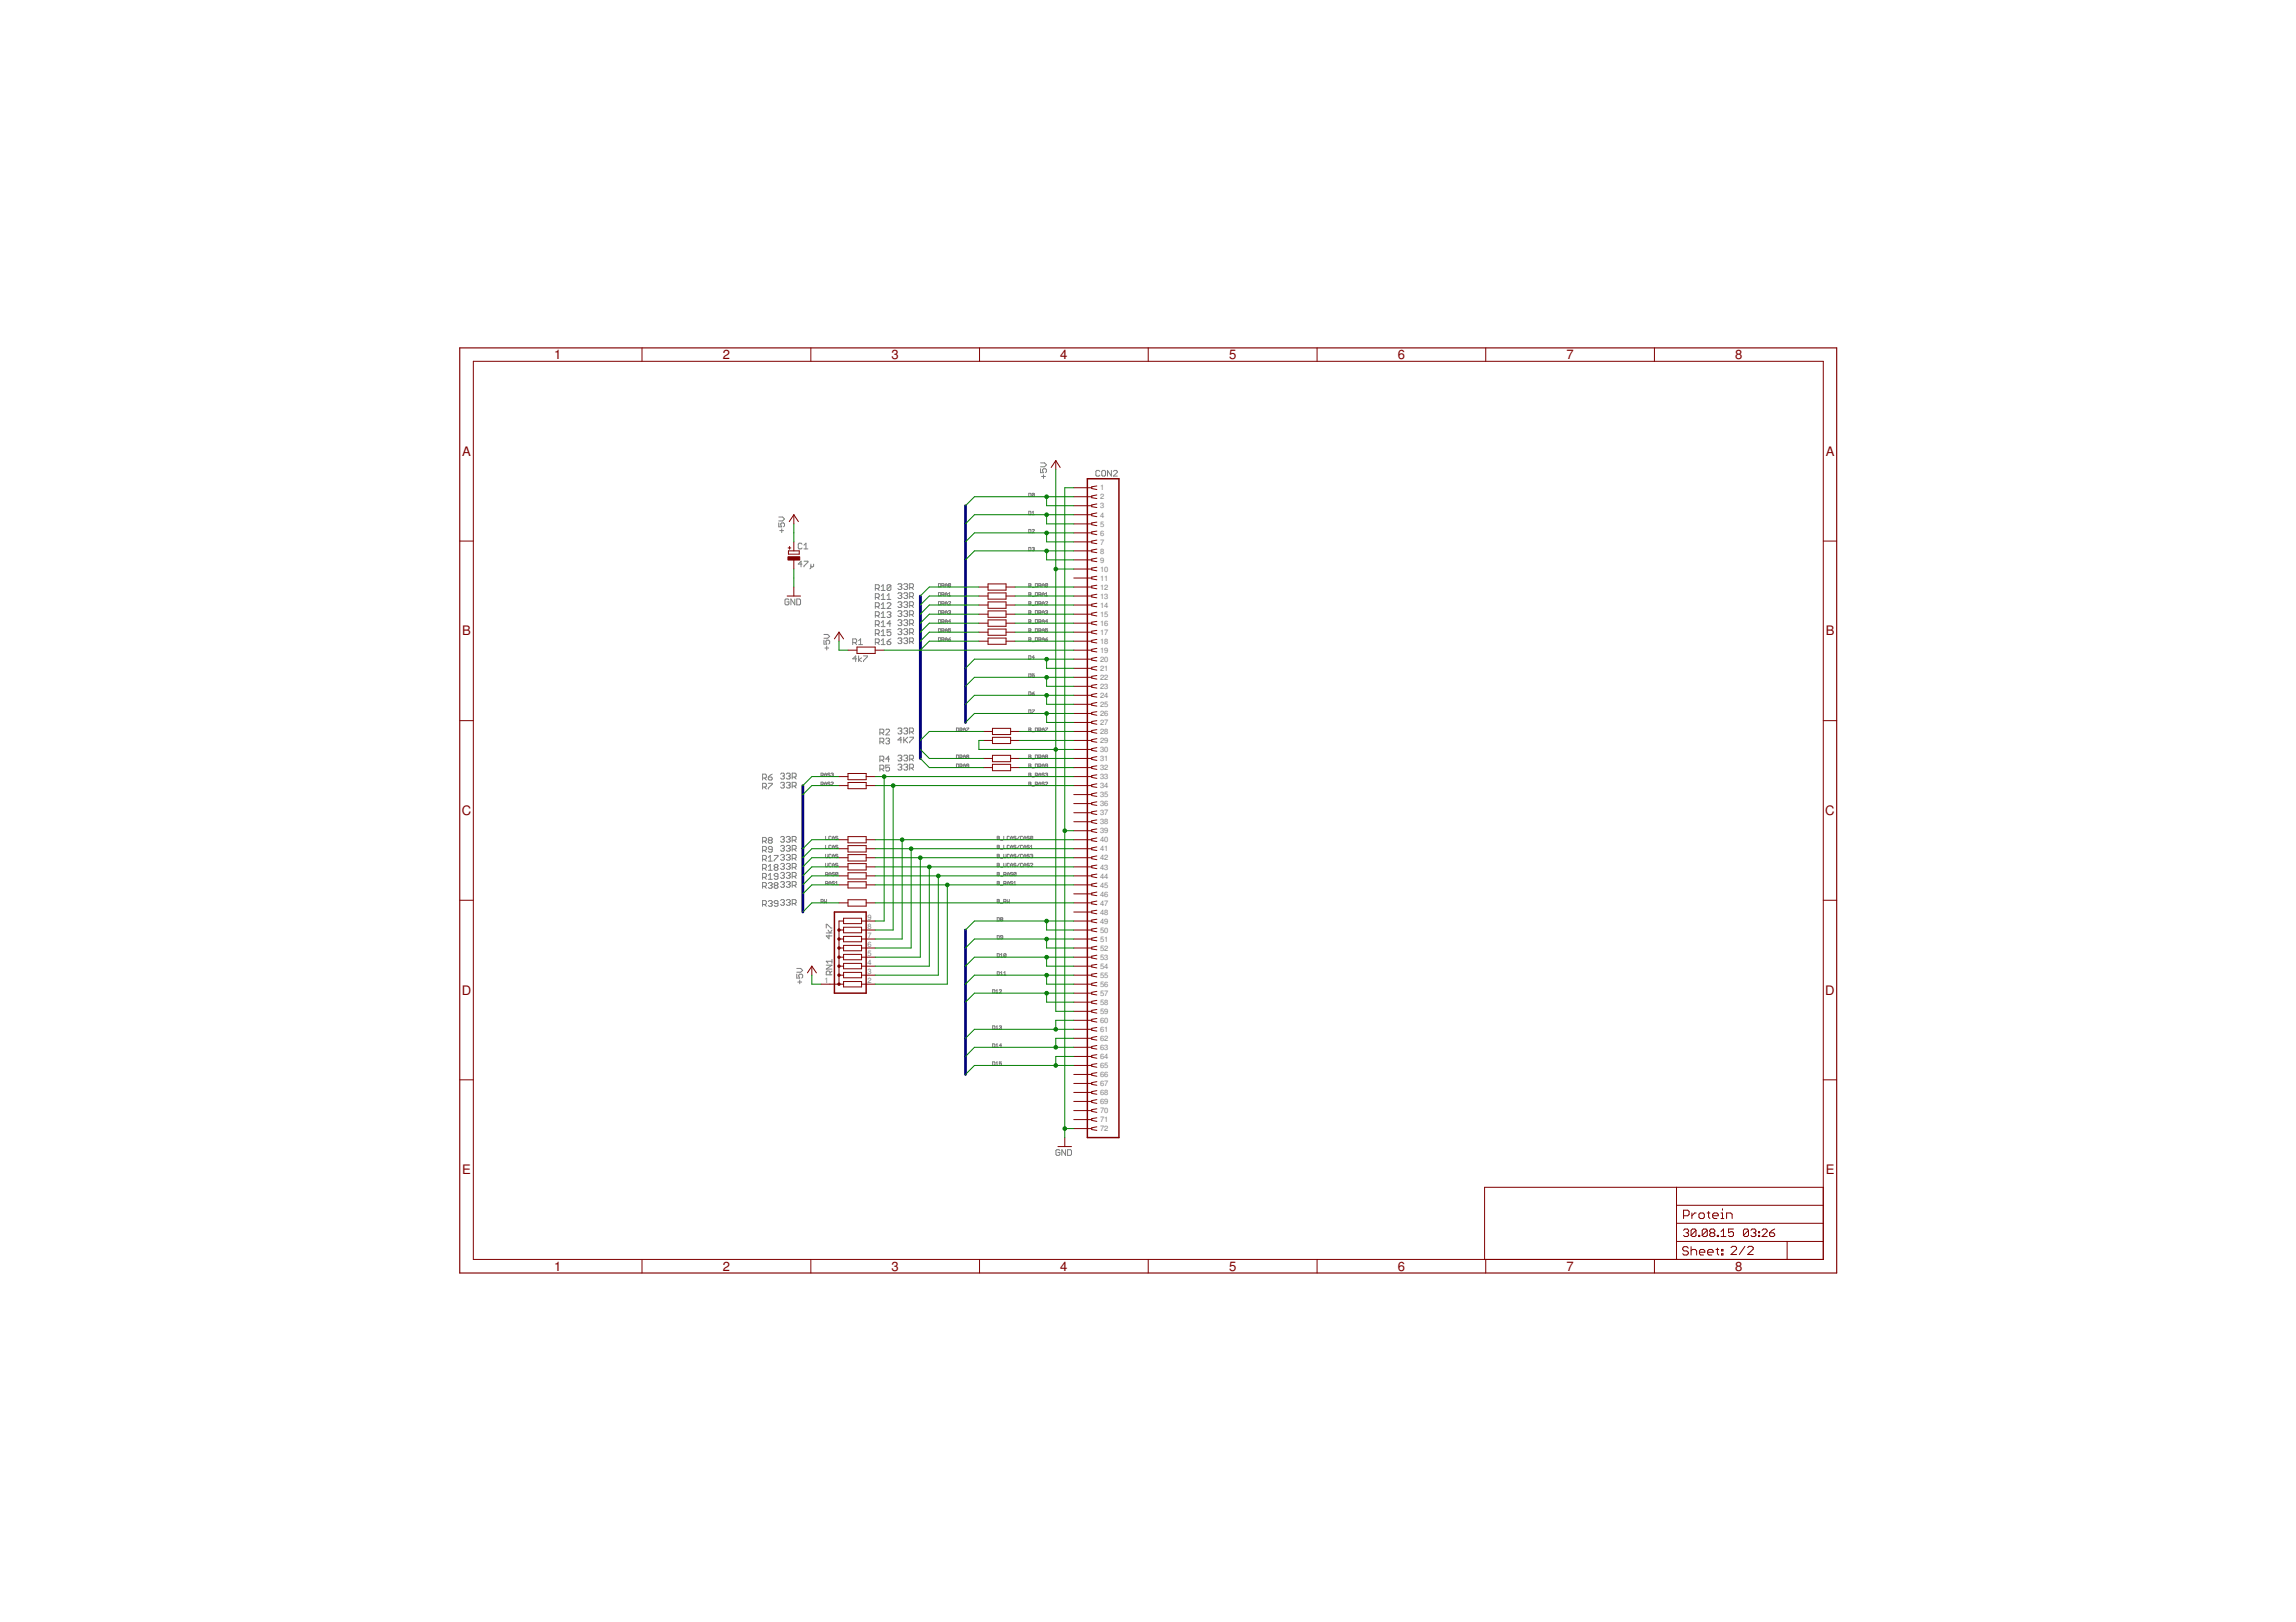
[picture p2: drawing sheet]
<svg xmlns="http://www.w3.org/2000/svg" width="297mm" height="210mm" viewBox="0 0 297 210" stroke-linecap="round" stroke-linejoin="round" font-family="sans-serif">
<defs><g id="words">
<g font-size="1.7" fill="#800000">
<text x="71.7" y="46.5">1</text>
<text x="93.5" y="46.5">2</text>
<text x="115.3" y="46.5">3</text>
<text x="137.2" y="46.5">4</text>
<text x="159" y="46.5">5</text>
<text x="180.8" y="46.5">6</text>
<text x="202.7" y="46.5">7</text>
<text x="224.5" y="46.5">8</text>
<text x="59.8" y="59">A</text>
<text x="236.2" y="59">A</text>
<text x="59.8" y="82.2">B</text>
<text x="236.2" y="82.2">B</text>
<text x="59.7" y="105.5">C</text>
<text x="236.1" y="105.5">C</text>
<text x="59.7" y="128.7">D</text>
<text x="236.1" y="128.7">D</text>
<text x="59.8" y="152">E</text>
<text x="236.2" y="152">E</text>
<text x="71.7" y="164.5">1</text>
<text x="93.5" y="164.5">2</text>
<text x="115.3" y="164.5">3</text>
<text x="137.2" y="164.5">4</text>
<text x="159" y="164.5">5</text>
<text x="180.8" y="164.5">6</text>
<text x="202.7" y="164.5">7</text>
<text x="224.5" y="164.5">8</text>
</g>
<g font-size="1" fill="#808080">
<text x="142.3" y="63.5">1</text>
<text x="142.3" y="64.6">2</text>
<text x="142.3" y="65.8">3</text>
<text x="142.3" y="67">4</text>
<text x="142.3" y="68.1">5</text>
<text x="142.3" y="69.3">6</text>
<text x="142.3" y="70.5">7</text>
<text x="142.3" y="71.6">8</text>
<text x="142.3" y="72.8">9</text>
<text x="142.3" y="74">10</text>
<text x="142.3" y="75.1">11</text>
<text x="142.3" y="76.3">12</text>
<text x="142.3" y="77.5">13</text>
<text x="142.3" y="78.7">14</text>
<text x="142.3" y="79.8">15</text>
<text x="142.3" y="81">16</text>
<text x="142.3" y="82.2">17</text>
<text x="142.3" y="83.3">18</text>
<text x="142.3" y="84.5">19</text>
<text x="142.3" y="85.7">20</text>
<text x="142.3" y="86.8">21</text>
<text x="142.3" y="88">22</text>
<text x="142.3" y="89.2">23</text>
<text x="142.3" y="90.3">24</text>
<text x="142.3" y="91.5">25</text>
<text x="142.3" y="92.7">26</text>
<text x="142.3" y="93.8">27</text>
<text x="142.3" y="95">28</text>
<text x="142.3" y="96.2">29</text>
<text x="142.3" y="97.3">30</text>
<text x="142.3" y="98.5">31</text>
<text x="142.3" y="99.7">32</text>
<text x="142.3" y="100.8">33</text>
<text x="142.3" y="102">34</text>
<text x="142.3" y="103.2">35</text>
<text x="142.3" y="104.3">36</text>
<text x="142.3" y="105.5">37</text>
<text x="142.3" y="106.7">38</text>
<text x="142.3" y="107.9">39</text>
<text x="142.3" y="109">40</text>
<text x="142.3" y="110.2">41</text>
<text x="142.3" y="111.4">42</text>
<text x="142.3" y="112.5">43</text>
<text x="142.3" y="113.7">44</text>
<text x="112.2" y="119">9</text>
<text x="142.3" y="114.9">45</text>
<text x="142.3" y="116">46</text>
<text x="142.3" y="117.2">47</text>
<text x="142.3" y="118.4">48</text>
<text x="142.3" y="119.5">49</text>
<text x="112.2" y="124.9">4</text>
<text x="112.2" y="123.7">5</text>
<text x="112.2" y="122.5">6</text>
<text x="112.2" y="121.4">7</text>
<text x="112.2" y="120.2">8</text>
<text x="142.3" y="120.7">50</text>
<text x="142.3" y="121.9">51</text>
<text x="142.3" y="123">52</text>
<text x="142.3" y="124.2">53</text>
<text x="142.3" y="125.4">54</text>
<text x="106.7" y="127.2">1</text>
<text x="112.2" y="127.2">2</text>
<text x="112.2" y="126">3</text>
<text x="142.3" y="126.5">55</text>
<text x="142.3" y="127.7">56</text>
<text x="142.3" y="128.9">57</text>
<text x="142.3" y="130">58</text>
<text x="142.3" y="131.2">59</text>
<text x="142.3" y="132.4">60</text>
<text x="142.3" y="133.6">61</text>
<text x="142.3" y="134.7">62</text>
<text x="142.3" y="135.9">63</text>
<text x="142.3" y="137.1">64</text>
<text x="142.3" y="138.2">65</text>
<text x="142.3" y="139.4">66</text>
<text x="142.3" y="140.6">67</text>
<text x="142.3" y="141.7">68</text>
<text x="142.3" y="142.9">69</text>
<text x="142.3" y="144.1">70</text>
<text x="142.3" y="145.2">71</text>
<text x="142.3" y="146.4">72</text>
</g>
</g></defs>
<g fill="none" stroke="#808080" stroke-width=".13">
<path d="M134.6 59.9h.5l.3 .3-.3 .2h-.5M100.8 67.7v.5h.3l-.1-.3 .1-.2h.3l.1 .1v.3l-.1 .1M100.8 66.9h.4l.3 .3-.3 .2h-.4M100.9 68.7h.5M101.1 68.4v.5M102.1 77.6l-.2-.1h-.2l-.1 .1v.5l.1 .2h.2l.2-.2v-.2h-.3M102.8 77.5v.8l-.5-.8v.8M103.1 77.5h.3l.2 .1v.5l-.2 .2h-.3zM103.8 73h-.5l.3-.4v.8M103.8 70.4l-.2-.1h-.2l-.1 .1v.5l.1 .1h.2l.2-.1M104 72.6h.5v.1l-.5 .6v.1M104 71h.5"/>
<path d="M104 70.5l.3-.2v.7M104.9 73v.5l-.1 .1M105.3 73v.3l-.2 .1-.2-.1M113.2 76.2h.4l.1-.2v-.2l-.1-.1h-.4v.7M113.2 77.3h.4l.1-.1v-.2l-.1-.2h-.4v.8M113.2 78.5h.4l.1-.1v-.3l-.1-.1h-.4v.7M113.2 79.7h.4l.1-.2v-.2l-.1-.1h-.4v.7M113.5 76.2l.2 .2M113.5 77.3l.2 .3M113.5 78.5l.2 .2M113.5 79.7l.2 .2M114 75.9l.3-.2v.7"/>
<path d="M114 77.1l.3-.3v.8M114 78.3l.3-.3v.7M114 79.4l.3-.2v.7M114 76.4h.5M114 77.6h.5M114 78.7h.5M114 79.9h.5M114.8 78.1l.1-.1h.2l.2 .1v.2l-.5 .4h.5M114.8 79.3l.1-.1h.2l.2 .1-.2 .2M114.8 77.6h.5M114.8 77.1l.2-.3v.8M115 79.5h.1"/>
<path d="M115.1 79.5l.2 .2-.2 .2h-.2l-.1-.1M115.3 75.8l-.2-.1h-.2l-.1 .1v.5M115.3 75.8v.5l-.2 .1h-.2l-.1-.1M115.3 75.8l-.5 .5M116.2 75.6l.1-.1h.2l.2 .1-.2 .3M116.2 76.8l.1-.1h.2l.2 .1-.2 .3M116.2 78l.1-.1h.2l.2 .1-.2 .3M116.2 79.2l.1-.2h.2l.2 .2-.2 .2M116.4 75.9h.1M116.4 77.1h.1M116.4 78.3h.1M116.4 79.4h.1"/>
<path d="M116.5 75.9l.2 .1-.2 .3h-.2l-.1-.1M116.5 77.1l.2 .1-.2 .2h-.2l-.1-.1M116.5 78.3l.2 .1-.2 .2h-.2l-.1-.1M116.5 79.4l.2 .1-.2 .3h-.2l-.1-.1M116.9 75.6l.2-.1h.2l.1 .1-.1 .3M116.9 76.8l.2-.1h.2l.1 .1-.1 .3M116.9 78l.2-.1h.2l.1 .1-.1 .3M116.9 79.2l.2-.2h.2l.1 .2-.1 .2M117.2 75.9h.1M117.2 77.1h.1M117.2 78.3h.1M117.2 79.4h.1"/>
<path d="M117.3 75.9l.1 .1-.1 .3h-.2l-.2-.1M117.3 77.1l.1 .1-.1 .2h-.2l-.2-.1M117.3 78.3l.1 .1-.1 .2h-.2l-.2-.1M117.3 79.4l.1 .1-.1 .3h-.2l-.2-.1M117.7 76h.3l.2-.1v-.3l-.2-.1h-.3v.8M117.7 77.2h.3l.2-.1v-.3l-.2-.1h-.3v.7M117.7 78.4h.3l.2-.1v-.3l-.2-.1h-.3v.7M117.7 79.5h.3l.2-.1v-.2l-.2-.2h-.3v.8M117.9 76l.3 .3M117.9 77.2l.3 .2M117.9 78.4l.3 .2M117.9 79.5l.3 .3"/>
<path d="M121.4 79l.3 .1-.1 .4h-.2zM121.4 77.9h.3v.3l-.1 .1h-.2zM121.4 75.5l.3 .1v.3h-.1h-.2zM121.4 76.7l.3 .1v.2l-.1 .1h-.2zM121.8 78.1h.2l.1-.2h-.3v.4M121.8 75.8h.2l.1-.2-.3-.1v.4M121.8 77h.2l.1-.2-.3-.1v.4M121.8 79.3l.3-.1-.1-.2h-.2v.5M122 75.8l.1 .1M122 77l.1 .1M122 78.1l.1 .2M122 79.3l.1 .2"/>
<path d="M122.3 75.9v-.2l.1-.2 .2 .2v.2M122.3 77.1v-.3l.1-.1 .2 .1v.3M122.3 78.3v-.3l.1-.1 .2 .1v.3M122.3 79.5v-.3l.1-.2 .2 .2v.3M122.3 75.7h.3M122.3 76.9h.3M122.3 78.1h.3M122.3 79.2h.3M122.7 77.9h.3l-.3 .4h.3M122.7 79.1l.2-.1v.2M122.7 77.1h.3M122.7 76.8l.2-.1v.4"/>
<path d="M122.9 79.2h.1M122.9 79.2v.3l-.2-.1M123 75.6h-.3v.3M123 75.6v.3h-.3M123 75.6l-.3 .3M133.1 63.8l.3 .1-.1 .4h-.2zM133.1 77.9h.3l-.1 .4h-.2zM133.1 70.8l.3 .1-.1 .4h-.2zM133.1 76.7l.3 .1-.1 .3h-.2zM133.1 79l.3 .1-.1 .4h-.2zM133.1 66.2l.3 .1-.1 .3h-.2zM133.1 68.5l.3 .1-.1 .3h-.2z"/>
<path d="M133.1 75.5l.3 .1-.1 .3h-.2zM133.1 75.7h.2M133.1 76.9h.2M133.1 78.1h.2M133.1 79.2h.2M133.5 76h.3M133.5 77.2h.3M133.5 78.4h.3M133.5 79.5h.3M133.5 66.3l.2-.1v.4M133.5 68.6h.3l-.3 .3h.3M133.5 70.9l.2-.1 .1 .1-.1 .2"/>
<path d="M133.5 66.6h.3M133.7 71.1h.1M133.7 71.1h.1l-.1 .2-.2-.1M133.8 63.9v.3h-.3M133.8 63.9h-.3v.3M133.8 63.9l-.3 .3M133.9 77.9h.3v.4h-.3zM133.9 75.5l.3 .1v.3h-.3zM133.9 76.7l.3 .1v.3h-.3zM133.9 79l.3 .1v.4h-.3zM134.4 77l.3-.1-.1-.2h-.2v.4M134.4 75.8l.3-.1-.1-.2h-.2v.4"/>
<path d="M134.4 78.1h.3l-.1-.2h-.2v.4M134.4 79.3l.3-.1-.1-.2h-.2v.5M134.5 75.8l.2 .1M134.5 77l.2 .1M134.5 78.1l.2 .2M134.5 79.3l.2 .2M134.6 60.7v.5h.4l-.1-.3 .1-.2h.3l.1 .1v.2l-.1 .2M134.7 61.7h.6M134.8 75.9v-.2l.2-.2 .1 .2v.2M134.8 79.5v-.3l.2-.2 .1 .2v.3M134.8 78.3v-.3l.2-.1 .1 .1v.3M134.8 75.7h.3"/>
<path d="M134.8 76.9h.3M134.8 78.1h.3M134.8 79.2h.3M134.8 77.1v-.3l.2-.1 .1 .1v.3M135 61.4v.5M135.2 76.8l.2-.1v.4M135.2 77.9h.3l-.3 .4h.3M135.2 79.1l.3-.1v.2M135.2 77.1h.3M135.4 79.2h.1M135.5 79.2v.3l-.3-.1M135.5 75.6l-.3 .3"/>
<path d="M135.5 75.6v.3h-.3M135.5 75.6h-.3v.3M142.3 61l-.1-.1h-.3l-.1 .1v.5l.1 .1h.3l.1-.1M142.7 60.9h.2l.1 .1v.5l-.1 .1h-.2l-.2-.1v-.5zM143.8 60.9v.7l-.5-.7v.7M144 61l.2-.1h.2l.1 .1v.1l-.5 .5h.5M106.6 82.1h.5l.2 .3-.2 .2h-.5M106.6 82.8v.6h.4l-.2-.3 .2-.3h.2l.1 .2v.2l-.1 .2M106.7 83.9h.5M107 83.6v.5M110.3 83.2h.4l.1-.2v-.2l-.1-.1h-.4v.7M110.6 83.2l.2 .2"/>
<path d="M110.8 85.3h-.5l.4-.4v.7M111.1 84.9v.7M111.1 83.4h.5M111.1 82.9l.2-.2v.7M111.5 85.1l-.4 .3 .4 .2M111.7 84.9h.5v.1l-.5 .5v.1M113.2 80.8h.4l.1-.1v-.2l-.1-.2h-.4v.8M113.2 82h.4l.1-.1v-.3l-.1-.1h-.4v.8M113.2 83.2h.4l.1-.2v-.2l-.1-.1h-.4v.7M113.5 80.8l.2 .3M113.5 82l.2 .3M113.5 83.2l.2 .2"/>
<path d="M113.8 94.8h.4l.1-.1v-.2l-.1-.1h-.4v.7M113.8 96h.4l.1-.1v-.2l-.1-.2h-.4v.8M113.8 98.4h.4l.1-.2v-.2l-.1-.1h-.4v.7M113.8 99.5h.4l.1-.1v-.3l-.1-.1h-.4v.8M114 80.6l.3-.3v.8M114 81.7l.3-.2v.8M114 82.9l.3-.2v.7M114 81.1h.5M114 82.3h.5M114 83.4h.5M114.1 94.8l.2 .3M114.1 96l.2 .3"/>
<path d="M114.1 98.4l.2 .2M114.1 99.5l.2 .3M114.6 94.5l.1-.1h.3l.1 .1v.1l-.5 .5h.5M114.6 95.7l.1-.2h.3l.1 .2-.1 .2M114.8 83h.3l.2 .3-.2 .1h-.2l-.1-.1zM114.8 95.9h.2M115 95.9l.1 .1-.1 .3h-.3l-.1-.2M115.1 98.2h-.5l.4-.3v.7M115.1 99h-.5v.4l.2-.1 .3 .1v.3l-.1 .1h-.3l-.1-.1M115.3 80.7h-.5l.3-.4v.8M115.3 81.5h-.5v.4l.2-.2 .3 .2v.2l-.2 .2h-.2l-.1-.2M115.3 82.7l-.5 .3"/>
<path d="M116.2 80.3l.1-.1h.2l.2 .1-.2 .3M116.2 81.5l.1-.1h.2l.2 .1-.2 .2M116.2 82.7l.1-.2h.2l.2 .2-.2 .2M116.2 94.3l.1-.1h.2l.2 .1-.2 .3M116.2 97.9l.1-.2h.2l.2 .2-.2 .2M116.2 99l.1-.1h.2l.2 .1-.2 .3M116.4 80.6h.1M116.4 81.7h.1M116.4 82.9h.1M116.4 94.6h.1M116.4 98.1h.1M116.4 99.3h.1"/>
<path d="M116.5 80.6l.2 .1-.2 .3h-.2l-.1-.2M116.5 81.7l.2 .2-.2 .2h-.2l-.1-.1M116.5 82.9l.2 .1-.2 .3h-.2l-.1-.1M116.5 94.6l.2 .1-.2 .3h-.2l-.1-.2M116.5 98.1l.2 .1-.2 .3h-.2l-.1-.2M116.5 99.3l.2 .1-.2 .3h-.2l-.1-.2M116.7 95.8h-.5l.3-.4v.7M116.9 80.3l.2-.1h.2l.1 .1-.1 .3M116.9 81.5l.2-.1h.2l.1 .1-.1 .2M116.9 82.7l.2-.2h.2l.1 .2-.1 .2M116.9 94.3l.2-.1h.2l.1 .1-.1 .3M116.9 97.9l.2-.2h.2l.1 .2-.1 .2"/>
<path d="M116.9 99l.2-.1h.2l.1 .1-.1 .3M116.9 95.4v.7M117.1 95.8l.3 .3M117.2 80.6h.1M117.2 81.7h.1M117.2 82.9h.1M117.2 94.6h.1M117.2 98.1h.1M117.2 99.3h.1M117.3 80.6l.1 .1-.1 .3h-.2l-.2-.2M117.3 81.7l.1 .2-.1 .2h-.2l-.2-.1M117.3 82.9l.1 .1-.1 .3h-.2l-.2-.1"/>
<path d="M117.3 94.6l.1 .1-.1 .3h-.2l-.2-.2M117.3 98.1l.1 .1-.1 .3h-.2l-.2-.2M117.3 99.3l.1 .1-.1 .3h-.2l-.2-.2M117.4 95.4l-.5 .5M117.7 80.7h.3l.2-.1v-.3l-.2-.1h-.3v.8M117.7 81.9h.3l.2-.2v-.2l-.2-.1h-.3v.7M117.7 83h.3l.2-.1v-.2l-.2-.2h-.3v.8M117.7 94.7h.3l.2-.1v-.3l-.2-.1h-.3v.8M117.7 95.4h.5v.1l-.5 .5v.1M117.7 98.2h.3l.2-.1v-.2l-.2-.2h-.3v.8M117.7 99.4h.3l.2-.1v-.3l-.2-.1h-.3v.8M117.9 80.7l.3 .3"/>
<path d="M117.9 81.9l.3 .2M117.9 83l.3 .3M117.9 94.7l.3 .3M117.9 98.2l.3 .3M117.9 99.4l.3 .3M121.4 81.4h.3v.3l-.1 .1h-.2zM121.4 82.5l.3 .1v.3l-.1 .1h-.2zM121.4 80.2l.3 .1-.1 .3h-.2zM121.8 81.6h.2l.1-.2h-.3v.4M121.8 82.8h.2l.1-.2-.3-.1v.5M121.8 80.5l.3-.1-.1-.2h-.2v.4M122 80.5l.1 .1"/>
<path d="M122 81.6l.1 .2M122 82.8l.1 .2M122.3 81.8v-.3l.1-.1 .2 .1v.3M122.3 80.6v-.3l.1-.1 .2 .1v.3M122.3 83v-.3l.1-.2 .2 .2v.3M122.3 80.4h.3M122.3 81.6h.3M122.3 82.7h.3M122.7 82.7h.2l.1 .2-.2 .1zM123 81.4h-.3v.2l.2-.1 .1 .1-.1 .2-.2-.1M123 80.4h-.3l.2-.2v.4M123 82.5l-.3 .2"/>
<path d="M123.7 94.2l.3 .1v.3h-.3zM123.7 98.9l.3 .1v.3h-.3zM123.7 97.7l.3 .1v.3h-.3zM124.2 94.5h.2l.1-.2-.3-.1v.4M124.2 98l.3-.1-.1-.2h-.2v.4M124.2 99.2l.3-.1-.1-.2h-.2v.4M124.3 98l.2 .1M124.3 99.2l.2 .1M124.3 94.5l.2 .1M124.6 94.6v-.3l.2-.1 .1 .1v.3M124.6 98.1v-.2l.2-.2 .1 .2v.2M124.6 99.3v-.3l.2-.1 .1 .1v.3"/>
<path d="M124.6 97.9h.3M124.6 99.1h.3M124.6 94.4h.3M125 94.2h.3l-.3 .4M125.1 97.9l-.1 .1 .1 .1h.2l-.1-.2M125.1 97.9h-.1l.1-.2 .2 .1-.1 .1M125.1 97.9h.1M125.3 99.1l-.3-.1 .1-.1 .2 .1v.2l-.1 .1-.2-.1M133.1 94.2l.3 .1-.1 .3h-.2zM133.1 81.4h.3l-.1 .4h-.2zM133.1 98.9l.3 .1-.1 .3h-.2zM133.1 82.5l.3 .1-.1 .4h-.2z"/>
<path d="M133.1 84.9h.3l-.1 .4h-.2zM133.1 80.2l.3 .1-.1 .3h-.2zM133.1 87.2l.3 .1-.1 .3h-.2zM133.1 89.5l.3 .1-.1 .4h-.2zM133.1 91.9h.3l-.1 .4h-.2zM133.1 97.7l.3 .1-.1 .3h-.2zM133.1 80.4h.2M133.1 81.6h.2M133.1 82.7h.2M133.1 97.9h.2M133.1 99.1h.2M133.1 94.4h.2"/>
<path d="M133.5 80.7h.3M133.5 81.9h.3M133.5 83h.3M133.5 98.2h.3M133.5 99.4h.3M133.5 89.7h.2l.1 .2-.2 .1zM133.5 91.9h.3l-.3 .4M133.5 94.7h.3M133.8 87.2h-.3v.2l.2-.1 .1 .1-.1 .2h-.2M133.8 85.1h-.3l.2-.2v.4M133.8 89.5l-.3 .2M133.9 81.4h.3v.4h-.3z"/>
<path d="M133.9 82.5l.3 .1v.4h-.3zM133.9 94.2l.3 .1v.3h-.3zM133.9 80.2l.3 .1v.3h-.3zM133.9 97.7l.3 .1v.3h-.3zM133.9 98.9l.3 .1v.3h-.3zM134.4 81.6h.3l-.1-.2h-.2v.4M134.4 82.8l.3-.1-.1-.2h-.2v.5M134.4 94.5h.2l.1-.2-.3-.1v.4M134.4 80.5l.3-.1-.1-.2h-.2v.4M134.4 98l.3-.1-.1-.2h-.2v.4M134.4 99.2l.3-.1-.1-.2h-.2v.4M134.5 80.5l.2 .1"/>
<path d="M134.5 81.6l.2 .2M134.5 82.8l.2 .2M134.5 94.5l.2 .1M134.5 98l.2 .1M134.5 99.2l.2 .1M134.8 98.1v-.2l.2-.2 .1 .2v.2M134.8 99.3v-.3l.2-.1 .1 .1v.3M134.8 80.6v-.3l.2-.1 .1 .1v.3M134.8 80.4h.3M134.8 81.6h.3M134.8 82.7h.3M134.8 97.9h.3"/>
<path d="M134.8 99.1h.3M134.8 94.4h.3M134.8 81.8v-.3l.2-.1 .1 .1v.3M134.8 83v-.3l.2-.2 .1 .2v.3M134.8 94.6v-.3l.2-.1 .1 .1v.3M135.2 94.2h.3l-.3 .4M135.2 82.7h.3v.2l-.2 .1zM135.3 97.9l-.1 .1 .1 .1h.2v-.2M135.3 97.9h-.1l.1-.2 .2 .1v.1M135.3 97.9h.2M135.5 99.1l-.3-.1 .1-.1 .2 .1v.2v.1l-.3-.1M135.5 81.4h-.3v.2l.2-.1 .1 .1v.2l-.3-.1"/>
<path d="M135.5 80.4h-.3l.3-.2v.4M135.5 82.5l-.3 .2M98.7 114.7h.3l.1-.1v-.3l-.1-.1h-.3v.8M98.7 110h.3l.1-.1v-.2l-.1-.2h-.3v.8M98.7 111.2h.3l.1-.1v-.3l-.1-.1h-.3v.7M98.7 100.7h.3l.1-.1v-.3l-.1-.1h-.3v.7M98.7 101.9h.3l.1-.2v-.2l-.1-.1h-.3v.7M98.7 108.9h.3l.1-.2v-.2l-.1-.1h-.3v.7M98.7 112.4h.3l.1-.2v-.2l-.1-.1h-.3v.7M98.7 113.5h.3l.1-.1v-.2l-.1-.2h-.3v.8M98.7 117.1h.3l.1-.2v-.2l-.1-.2h-.3v.8M98.9 100.7l.2 .2"/>
<path d="M98.9 101.9l.2 .2M98.9 108.9l.2 .2M98.9 110l.2 .3M98.9 111.2l.2 .2M98.9 112.4l.2 .2M98.9 113.5l.2 .3M98.9 114.7l.2 .3M98.9 117.1l.2 .2M99.4 112.1l.3-.2v.7M99.4 100.6h.4l.1 .2-.1 .1h-.3l-.1-.1zM99.4 113.3l.3-.3v.8M99.4 114.3l.1-.1h.3l.1 .1-.1 .3"/>
<path d="M99.4 101.4h.5v.1l-.5 .5v.1M99.4 116.7l.1-.2h.3l.1 .2-.1 .2M99.4 111l.3-.3v.7M99.4 111.4h.5M99.4 112.6h.5M99.4 113.8h.5M99.5 108.7h.3M99.5 108.7l-.1-.1 .1-.2h.3l.1 .1-.1 .2M99.5 108.7l-.1 .2 .1 .2h.3l.1-.1-.1-.3M99.7 114.6h.1M99.7 116.9h.1M99.8 114.6l.1 .1-.1 .3h-.3l-.1-.2"/>
<path d="M99.8 116.9l.1 .2-.1 .2h-.3l-.1-.1M99.9 109.9h-.4l-.1-.1 .1-.3h.3l.1 .2v.5l-.1 .1h-.3l-.1-.1M99.9 100.2l-.5 .4M100.2 110.7h.4v.1l-.4 .5v.1M100.3 112.2l-.1-.1 .1-.2h.2l.1 .1-.1 .2M100.3 114.6l-.1-.2 .1-.2h.2l.1 .1-.1 .3M100.3 112.2h.2M100.3 112.2l-.1 .2 .1 .2h.2l.1-.1-.1-.3M100.3 114.6h.2M100.3 114.6l-.1 .1 .1 .3h.2l.1-.2-.1-.2M100.6 113.4h-.3l-.1-.1 .1-.3h.2l.1 .2v.5l-.1 .1h-.2l-.1-.1M100.6 116.9h-.3l-.1-.1 .1-.3h.2l.1 .2v.5l-.1 .1h-.2l-.1-.1"/>
<path d="M101 113l.1-.1h.3l.1 .1-.1 .3M101 100.2l.1-.1h.3l.1 .1-.1 .2M101 101.3l.1-.1h.3l.1 .1-.1 .3M101 108.4l.1-.2h.3l.1 .2-.1 .2M101 109.5l.1-.1h.3l.1 .1-.1 .3M101 110.7l.1-.1h.3l.1 .1-.1 .3M101 111.9l.1-.2h.3l.1 .2-.1 .2M101 114.2l.1-.1h.3l.1 .1-.1 .2M101 116.5l.1-.1h.3l.1 .1-.1 .3M101.2 100.4h.2M101.2 101.6h.2M101.2 108.6h.2"/>
<path d="M101.2 109.8h.2M101.2 111h.2M101.2 112.1h.2M101.2 113.3h.2M101.2 114.4h.2M101.2 116.8h.2M101.4 100.4l.1 .2-.1 .2h-.3l-.1-.1M101.4 101.6l.1 .1-.1 .3h-.3l-.1-.1M101.4 108.6l.1 .1-.1 .3h-.3l-.1-.1M101.4 109.8l.1 .1-.1 .3h-.3l-.1-.2M101.4 111l.1 .1-.1 .2h-.3l-.1-.1M101.4 112.1l.1 .1-.1 .3h-.3l-.1-.1"/>
<path d="M101.4 113.3l.1 .1-.1 .3h-.3l-.1-.2M101.4 114.4l.1 .2-.1 .2h-.3l-.1-.1M101.4 116.8l.1 .1-.1 .3h-.3l-.1-.2M101.7 109.5l.2-.1h.2l.1 .1-.1 .3M101.7 100.2l.2-.1h.2l.1 .1-.1 .2M101.7 101.3l.2-.1h.2l.1 .1-.1 .3M101.7 108.4l.2-.2h.2l.1 .2-.1 .2M101.7 110.7l.2-.1h.2l.1 .1-.1 .3M101.7 111.9l.2-.2h.2l.1 .2-.1 .2M101.7 113l.2-.1h.2l.1 .1-.1 .3M101.7 114.2l.2-.1h.2l.1 .1-.1 .2M101.7 116.5l.2-.1h.2l.1 .1-.1 .3"/>
<path d="M102 100.4h.1M102 101.6h.1M102 108.6h.1M102 109.8h.1M102 111h.1M102 112.1h.1M102 113.3h.1M102 114.4h.1M102 116.8h.1M102.1 109.8l.1 .1-.1 .3h-.2l-.2-.2M102.1 113.3l.1 .1-.1 .3h-.2l-.2-.2M102.1 114.4l.1 .2-.1 .2h-.2l-.2-.1"/>
<path d="M102.1 100.4l.1 .2-.1 .2h-.2l-.2-.1M102.1 101.6l.1 .1-.1 .3h-.2l-.2-.1M102.1 108.6l.1 .1-.1 .3h-.2l-.2-.1M102.1 111l.1 .1-.1 .2h-.2l-.2-.1M102.1 112.1l.1 .1-.1 .3h-.2l-.2-.1M102.1 116.8l.1 .1-.1 .3h-.2l-.2-.2M102.5 114.6h.4l.1-.2v-.2l-.1-.1h-.4v.7M102.5 100.6h.4l.1-.2v-.2l-.1-.1h-.4v.7M102.5 101.7h.4l.1-.1v-.3l-.1-.1h-.4v.8M102.5 108.7h.4l.1-.1v-.2l-.1-.2h-.4v.8M102.5 109.9h.4l.1-.1v-.3l-.1-.1h-.4v.8M102.5 111.1h.4l.1-.1v-.3l-.1-.1h-.4v.7"/>
<path d="M102.5 112.2h.4l.1-.1v-.2l-.1-.2h-.4v.8M102.5 113.4h.4l.1-.1v-.3l-.1-.1h-.4v.8M102.5 116.9h.4l.1-.1v-.3l-.1-.1h-.4v.8M102.7 101.7l.3 .3M102.7 100.6l.3 .2M102.7 108.7l.3 .3M102.7 109.9l.3 .3M102.7 111.1l.3 .2M102.7 112.2l.3 .3M102.7 114.6l.3 .2M102.7 113.4l.3 .3M102.7 116.9l.3 .3"/>
<path d="M106.2 100.3h.2l.1-.2h-.3v.4M106.2 101.5h.2l.1-.2-.3-.1v.4M106.2 116.7h.2v-.3h-.2v.4M106.4 100.3l.1 .2M106.4 116.7l.1 .1M106.4 101.5l.1 .1M106.7 100.5v-.3l.1-.1 .1 .1v.3M106.7 101.6v-.2l.1-.2 .1 .2v.2M106.7 116.4v.4l.1-.1 .1 .1v-.4M106.7 101.4h.2M106.7 100.3h.2M106.8 109.4v.4h.3"/>
<path d="M106.8 113.2h.2l.1-.2-.3-.1v.4M106.8 114.3h.2l.1-.2h-.3v.4M106.8 108.2v.4h.3M106.8 110.6l.1 .4 .2-.1v-.3M106.8 111.7l.1 .5 .2-.1v-.4M107 114.3l.1 .2M107 113.2l.1 .1M107.2 113.3v-.3l.2-.1 .1 .1v.3M107.2 114.5v-.3l.2-.1 .1 .1v.3M107.2 114.3h.3M107.2 113.1h.3M107.4 100.1h-.3v.2h.3l-.1 .2-.2-.1"/>
<path d="M107.4 101.3l-.3-.1v.2h.2l.1 .2h-.3M107.5 100.1h.2v.2M107.5 101.3h.3l-.3 .3h.3M107.5 109.5h-.3v.2h.3M107.5 108.3h-.3v.3h.3M107.5 110.6h-.3l.1 .4 .2-.1M107.5 111.8v-.1l-.3 .1 .1 .4 .2-.1M107.7 100.3h.1M107.7 112.2v-.3l.1-.2 .1 .2v.3M107.7 108.6v-.2l.1-.2 .1 .2v.2M107.7 109.8v-.3l.1-.1 .1 .1v.3M107.7 111v-.3l.1-.1 .1 .1v.3"/>
<path d="M107.7 108.4h.2M107.7 109.6h.2M107.7 110.8h.2M107.7 112h.2M107.7 100.3v.2l-.2-.1M107.9 113h-.2v.1l.2 .1v.1h-.2M107.9 114.1h-.2v.2h.2v.2l-.2-.1M108.1 114.5h.3M108.1 114.2l.1-.1v.4M108.4 109.5l-.2-.1-.1 .1 .2 .1 .1 .1h-.3M108.4 113l-.2-.1-.1 .4M108.4 113v.3h-.3"/>
<path d="M108.4 108.3l-.2-.1-.1 .2h.2l.1 .2h-.3M108.4 110.6h-.2l-.1 .1 .2 .1 .1 .1-.1 .1-.2-.1M108.4 111.8l-.2-.1-.1 .2 .3 .2-.1 .1-.2-.1M108.4 113l-.3 .3M129 109.4l.3 .1-.1 .3h-.2zM129 112.9l.3 .1-.1 .3h-.2zM129 114.1h.3l-.1 .4h-.2zM129 116.4l.3 .1-.1 .3h-.2zM129 108.2l.3 .1-.1 .3h-.2zM129 110.6h.3l-.1 .4h-.2zM129 111.7l.3 .1-.1 .4h-.2zM129 118.7l.3 .1-.1 .4h-.2z"/>
<path d="M129 114.3h.2M129 113.1h.2M129 108.4h.2M129 109.6h.2M129 110.8h.2M129 112h.2M129 116.6h.2M129.4 108.7h.3M129.4 109.9h.3M129.4 113.4h.3M129.4 114.6h.3M129.4 112.2h.3"/>
<path d="M129.4 111.1h.3M129.4 116.9h.3M129.5 119v.2l.2-.1-.1-.1M129.5 119v-.3l.2 .1-.1 .2M129.5 119h.1M129.9 109.4v.4h.3M129.9 113.2h.2l.1-.2-.3-.1v.4M129.9 114.3h.2l.1-.2h-.3v.4M129.9 116.7h.2l.1-.2-.3-.1v.4M129.9 108.2v.4h.3M129.9 110.6v.3v.1l.3-.1v-.3M129.9 111.7v.4v.1l.3-.1v-.4"/>
<path d="M130 116.7l.2 .1M130 113.2l.2 .1M130 114.3l.2 .2M130.3 114.3h.3M130.3 113.1h.3M130.3 113.3v-.3l.1-.1 .2 .1v.3M130.3 114.5v-.3l.1-.1 .2 .1v.3M130.3 116.4v.4l.1-.1 .2 .1v-.4M130.6 109.5h-.3v.2h.3M130.6 108.3h-.3v.3h.3M130.6 110.6h-.1h-.2l.1 .4 .2-.1M130.6 111.8l-.1-.1-.2 .1 .1 .4 .2-.1"/>
<path d="M130.7 108.4h.3M130.7 109.6h.3M130.7 110.8h.3M130.7 112h.3M130.7 108.6v-.2l.2-.2 .1 .2v.2M130.7 109.8v-.3l.2-.1 .1 .1v.3M130.7 111v-.3l.2-.1 .1 .1v.3M130.7 112.2v-.3l.2-.2 .1 .2v.3M131 113h-.3l.1 .1 .2 .1-.1 .1h-.2M131 114.1h-.3l.1 .2h.2l-.1 .2-.2-.1M131.1 114.5h.3M131.1 114.2l.2-.1v.4"/>
<path d="M131.4 109.5h-.3l.3 .2v.1l-.3-.1M131.4 113h-.3v.3M131.4 111.8l-.2-.1-.1 .2 .3 .2v.1l-.3-.1M131.4 113v.3h-.3M131.4 108.3h-.3l.1 .1 .2 .1v.1h-.3M131.4 110.6h-.2l-.1 .1 .3 .1v.1v.1l-.3-.1M131.4 113l-.3 .3M131.9 108.2l-.3 .4M131.9 111.7l-.3 .5M131.9 110.6l-.3 .4M131.9 109.4l-.3 .4M132.3 109.5h-.3v.2h.3"/>
<path d="M132.3 108.3h-.3v.3h.3M132.3 110.6h-.1h-.2l.1 .4 .2-.1M132.3 111.8l-.1-.1-.2 .1 .1 .4 .2-.1M132.4 108.4h.3M132.4 109.6h.3M132.4 110.8h.3M132.4 112h.3M132.4 108.6v-.2l.2-.2 .1 .2v.2M132.4 109.8v-.3l.2-.1 .1 .1v.3M132.4 111v-.3l.2-.1 .1 .1v.3M132.4 112.2v-.3l.2-.2 .1 .2v.3M133.1 100.1h.3l-.1 .4h-.2z"/>
<path d="M133.1 101.2l.3 .1-.1 .3h-.2zM133.1 101.4h.2M133.1 100.3h.2M133.2 109.5h-.3v.1l.3 .1-.1 .1-.2-.1M133.2 108.3h-.3v.1l.3 .1-.1 .1h-.2M133.2 110.6h-.3v.1l.2 .1 .1 .1-.1 .1-.2-.1M133.2 111.8l-.3-.1v.2l.3 .2-.1 .1-.2-.1M133.3 109.8h.3M133.3 110.6h.2h.1l-.1 .2M133.3 111.8l.1-.1 .2 .1-.3 .4h.3M133.3 109.5l.2-.1v.4M133.5 110.8h.1"/>
<path d="M133.5 110.8h.1l-.1 .2-.2-.1M133.5 100.5h.3M133.5 101.7h.3M133.6 108.3v.3h-.3M133.6 108.3l-.2-.1-.1 .4M133.6 108.3l-.3 .3M133.9 100.3h.3v-.2h-.3v.4M133.9 101.5h.3v-.2l-.3-.1v.4M134.1 100.3l.1 .2M134.1 101.5l.1 .1M134.4 100.5v-.3l.1-.1 .2 .1v.3M134.4 101.4h.3"/>
<path d="M134.4 100.3h.3M134.4 101.6v-.2l.1-.2 .2 .2v.2M135.1 100.1h-.2l-.1 .1 .3 .1v.1h-.3M135.1 101.3l-.2-.1-.1 .2h.2l.1 .2h-.3M135.2 100.1h.3v.2M135.2 101.3h.3l-.3 .3h.3M135.4 100.3h.1M135.5 100.3v.2l-.3-.1M103.1 126.1v.5h.4l-.2-.3 .2-.2h.2l.1 .1v.2l-.1 .2M103.1 125.3h.5l.2 .3-.2 .2h-.5M103.2 127.1h.5M103.5 126.8v.5"/>
<path d="M106.9 120.7h.7M106.9 120.1v-.5h.1l.5 .5h.1M106.9 124.9h.7l-.7 .5h.7M107.1 120.4l.3 .3 .2-.3M107.3 121v.5l-.4-.4h.7M107.4 126.2v-.4l-.1-.1h-.3l-.1 .1v.4h.7M107.6 125.7l-.2 .2M107.6 124.4h-.7l.2 .3M107.6 124.2v.5M128.4 135.1l.3 .1-.1 .3h-.2zM128.4 137.4l.3 .1v.3l-.1 .1h-.2zM128.4 128.1h.3v.3l-.1 .1h-.2z"/>
<path d="M128.4 132.8h.3v.3l-.1 .1h-.2zM128.8 128.5h.3M128.8 128.2l.2-.1v.4M128.8 132.9l.2-.1v.4M128.8 135.2l.2-.1v.4M128.8 137.6l.2-.2v.5M128.8 133.2h.3M128.8 135.5h.3M128.8 137.9h.3M129 121.1h.3l-.1 .4h-.2zM129 123.4l.3 .1-.1 .3h-.2zM129 125.8h.3l-.1 .4h-.2z"/>
<path d="M129.3 128.1h.3l-.3 .4h.3M129.3 132.8h.2v.2M129.4 133h.1M129.4 123.8h.3M129.4 123.5l.2-.1v.4M129.4 125.9l.2-.1v.4M129.4 126.2h.3M129.5 133v.2l-.2-.1M129.6 137.4h-.3v.2h.1h.2l-.1 .3-.2-.1M129.6 135.3h-.3l.2-.2v.4M129.7 121.3h-.2v-.2h.2v.3h-.3M129.9 126.2h.3"/>
<path d="M129.9 125.9l.1-.1v.4M130.2 123.5l-.1 .3h-.2M130.2 123.5l-.3-.1v.4M130.2 123.5l-.3 .3M137.1 148.9l-.1-.1h-.3l-.1 .1v.5l.1 .1h.3l.1-.1v-.3h-.2M137.9 148.8v.7l-.5-.7v.7M138.1 148.8h.4l.1 .1v.5l-.1 .1h-.4z"/>
</g>
<g fill="none" stroke="#800000" stroke-width=".19">
<path d="M140.7 62h4.1v85.2h-4.1zM107.9 118h4.2v10.5h-4.2z"/>
<circle cx="108.5" cy="123.9" r=".13"/>
<circle cx="108.5" cy="127.4" r=".13"/>
<circle cx="108.5" cy="120.4" r=".13"/>
<circle cx="108.5" cy="121.5" r=".13"/>
<circle cx="108.5" cy="125" r=".13"/>
<circle cx="108.5" cy="122.7" r=".13"/>
<circle cx="108.5" cy="126.2" r=".13"/>
</g>
<g fill="none" stroke="#800000" stroke-width=".13">
<path d="M61.2 46.8h174.7v116.2h-174.7zM83.1 45v1.8M104.9 45v1.8M126.7 45v1.8M136.6 59.6l.6 .9M136.6 59.6l-.6 .9M136.6 59.6v1.2M148.5 45v1.8M170.4 45v1.8M192.2 45v1.8M214 45v1.8M59.5 70h1.7"/>
<path d="M101.8 77.1h1.8M102 70.9h.3M102 71.3h1.4v.4h-1.4zM102.2 70.7v.4M102.7 66.6v1.2M102.7 70.1v1.2M102.7 72.5v1.1M102.7 76v1.1M102.7 66.6l.6 .9M102.7 66.6l-.6 .9M126.6 76h1.2M126.6 77.1h1.2"/>
<path d="M126.6 78.3h1.2M126.6 79.5h1.2M127.8 75.6h2.4v.8h-2.4zM127.8 76.7h2.4v.8h-2.4zM127.8 77.9h2.4v.8h-2.4zM127.8 79.1h2.4v.8h-2.4zM130.2 76h1.1M130.2 77.1h1.1M130.2 78.3h1.1M130.2 79.5h1.1M138.9 63.1h2.3M138.9 64.3h2.3"/>
<path d="M138.9 65.4h2.3M138.9 66.6h2.3M138.9 67.8h2.3M138.9 69h2.3M138.9 70.1h2.3M138.9 71.3h2.3M138.9 72.5h2.3M138.9 73.6h2.3M138.9 74.8h2.3M138.9 76h2.3M138.9 77.1h2.3M138.9 78.3h2.3"/>
<path d="M138.9 79.5h2.3M141.9 62.9l-.7 .1v.2l.7 .2M141.9 64.1l-.7 .1v.2l.7 .1M141.9 65.2l-.7 .1v.3l.7 .1M141.9 66.4l-.7 .1v.2l.7 .2M141.9 67.6l-.7 .1v.2l.7 .1M141.9 68.7l-.7 .1v.3l.7 .1M141.9 69.9l-.7 .1v.3l.7 .1M141.9 71.1l-.7 .1v.2l.7 .1M141.9 72.2l-.7 .1v.3l.7 .1M141.9 73.4l-.7 .1v.2l.7 .2M141.9 74.6l-.7 .1v.2l.7 .1"/>
<path d="M141.9 75.7l-.7 .1v.3l.7 .1M141.9 76.9l-.7 .1v.3l.7 .1M141.9 78.1l-.7 .1v.2l.7 .1M141.9 79.2l-.7 .2v.2l.7 .1M235.9 70h1.7M59.5 93.3h1.7M108.5 81.8l.6 .9M108.5 81.8l-.6 .9M108.5 81.8v1.2M109.7 84.1h1.2M110.9 83.7h2.3v.9h-2.3zM113.2 84.1h1.2"/>
<path d="M126.6 80.6h1.2M126.6 81.8h1.2M126.6 83h1.2M127.2 94.7h1.2M127.2 95.8h1.2M127.2 98.1h1.2M127.2 99.3h1.2M127.8 80.2h2.4v.8h-2.4zM127.8 81.4h2.4v.8h-2.4zM127.8 82.6h2.4v.8h-2.4zM128.4 94.3h2.3v.8h-2.3zM128.4 95.4h2.3v.8h-2.3z"/>
<path d="M128.4 97.7h2.3v.9h-2.3zM128.4 98.9h2.3v.8h-2.3zM130.2 80.6h1.1M130.2 81.8h1.1M130.2 83h1.1M130.7 94.7h1.2M130.7 95.8h1.2M130.7 98.1h1.2M130.7 99.3h1.2M138.9 80.6h2.3M138.9 81.8h2.3M138.9 83h2.3"/>
<path d="M138.9 84.1h2.3M138.9 85.3h2.3M138.9 86.5h2.3M138.9 87.7h2.3M138.9 88.8h2.3M138.9 90h2.3M138.9 91.1h2.3M138.9 92.3h2.3M138.9 93.5h2.3M138.9 94.7h2.3M138.9 95.8h2.3M138.9 97h2.3"/>
<path d="M138.9 98.1h2.3M138.9 99.3h2.3M141.9 80.4l-.7 .1v.3l.7 .1M141.9 81.6l-.7 .1v.2l.7 .1M141.9 82.7l-.7 .2v.2l.7 .1M141.9 83.9l-.7 .1v.3l.7 .1M141.9 85.1l-.7 .1v.2l.7 .1M141.9 86.3l-.7 .1v.2l.7 .1M141.9 87.4l-.7 .1v.3l.7 .1M141.9 88.6l-.7 .1v.2l.7 .1M141.9 89.7l-.7 .2v.2l.7 .1M141.9 90.9l-.7 .1v.3l.7 .1"/>
<path d="M141.9 92.1l-.7 .1v.2l.7 .2M141.9 93.3l-.7 .1v.2l.7 .1M141.9 94.4l-.7 .1v.3l.7 .1M141.9 95.6l-.7 .1v.2l.7 .2M141.9 96.8l-.7 .1v.2l.7 .1M141.9 97.9l-.7 .1v.3l.7 .1M141.9 99.1l-.7 .1v.2l.7 .2M235.9 93.3h1.7M59.5 116.5h1.7M108.5 100.5h1.2M108.5 101.7h1.2M108.5 108.7h1.2"/>
<path d="M108.5 109.8h1.2M108.5 111h1.2M108.5 112.2h1.2M108.5 113.3h1.2M108.5 114.5h1.2M108.5 116.8h1.2M109.1 119.2h-.6v8.2M109.1 118.8h2.4v.7h-2.4zM109.1 120h2.4v.7h-2.4zM109.7 100.1h2.4v.8h-2.4zM109.7 101.3h2.4v.8h-2.4zM109.7 108.3h2.4v.8h-2.4z"/>
<path d="M109.7 109.4h2.4v.9h-2.4zM109.7 110.6h2.4v.8h-2.4zM109.7 111.8h2.4v.8h-2.4zM109.7 112.9h2.4v.8h-2.4zM109.7 114.1h2.4v.8h-2.4zM109.7 116.4h2.4v.9h-2.4zM111.5 119.2h1.7M112.1 100.5h1.1M112.1 101.7h1.1M112.1 108.7h1.1M112.1 109.8h1.1M112.1 111h1.1"/>
<path d="M112.1 112.2h1.1M112.1 113.3h1.1M112.1 114.5h1.1M112.1 116.8h1.1M138.9 100.5h2.3M138.9 101.7h2.3M138.9 102.8h2.3M138.9 104h2.3M138.9 105.2h2.3M138.9 106.3h2.3M138.9 107.5h2.3M138.9 108.7h2.3"/>
<path d="M138.9 109.8h2.3M138.9 111h2.3M138.9 112.2h2.3M138.9 113.3h2.3M138.9 114.5h2.3M138.9 115.7h2.3M138.9 116.8h2.3M138.9 118h2.3M138.9 119.2h2.3M141.9 100.3l-.7 .1v.2l.7 .1M141.9 101.4l-.7 .2v.2l.7 .1M141.9 102.6l-.7 .1v.3l.7 .1"/>
<path d="M141.9 103.8l-.7 .1v.2l.7 .1M141.9 104.9l-.7 .2v.2l.7 .1M141.9 106.1l-.7 .1v.2l.7 .2M141.9 107.3l-.7 .1v.2l.7 .1M141.9 108.4l-.7 .2v.2l.7 .1M141.9 109.6l-.7 .1v.3l.7 .1M141.9 110.8l-.7 .1v.2l.7 .2M141.9 112l-.7 .1v.2l.7 .1M141.9 113.1l-.7 .1v.3l.7 .1M141.9 114.3l-.7 .1v.2l.7 .1M141.9 115.4l-.7 .2v.2l.7 .1M141.9 116.6l-.7 .1v.3l.7 .1"/>
<path d="M141.9 117.8l-.7 .1v.2l.7 .2M141.9 119l-.7 .1v.2l.7 .1M235.9 116.5h1.7M59.5 139.7h1.7M105 125l.6 .9M105 125l-.5 .9M105 125v1.2M106.2 127.4h2.9M108.5 120.4h.6M108.5 121.5h.6M108.5 122.7h.6M108.5 123.9h.6"/>
<path d="M108.5 125h.6M108.5 126.2h.6M109.1 127h2.4v.7h-2.4zM109.1 121.2h2.4v.7h-2.4zM109.1 122.3h2.4v.7h-2.4zM109.1 123.5h2.4v.7h-2.4zM109.1 124.7h2.4v.7h-2.4zM109.1 125.8h2.4v.7h-2.4zM111.5 120.4h1.7M111.5 121.5h1.7M111.5 122.7h1.7M111.5 123.9h1.7"/>
<path d="M111.5 125h1.7M111.5 126.2h1.7M111.5 127.4h1.7M138.9 120.4h2.3M138.9 121.5h2.3M138.9 122.7h2.3M138.9 123.9h2.3M138.9 125h2.3M138.9 126.2h2.3M138.9 127.4h2.3M138.9 128.5h2.3M138.9 129.7h2.3"/>
<path d="M138.9 130.9h2.3M138.9 132h2.3M138.9 133.2h2.3M138.9 134.4h2.3M138.9 135.5h2.3M138.9 136.7h2.3M138.9 137.9h2.3M138.9 139h2.3M141.9 120.1l-.7 .1v.3l.7 .1M141.9 121.3l-.7 .1v.2l.7 .2M141.9 122.4l-.7 .2v.2l.7 .1M141.9 123.6l-.7 .1v.3l.7 .1"/>
<path d="M141.9 124.8l-.7 .1v.2l.7 .2M141.9 126l-.7 .1v.2l.7 .1M141.9 127.1l-.7 .2v.2l.7 .1M141.9 128.3l-.7 .1v.3l.7 .1M141.9 129.5l-.7 .1v.2l.7 .1M141.9 130.6l-.7 .1v.3l.7 .1M141.9 131.8l-.7 .1v.2l.7 .2M141.9 133l-.7 .1v.2l.7 .1M141.9 134.1l-.7 .2v.2l.7 .1M141.9 135.3l-.7 .1v.3l.7 .1M141.9 136.5l-.7 .1v.2l.7 .1M141.9 137.6l-.7 .2v.2l.7 .1"/>
<path d="M141.9 138.8l-.7 .1v.2l.7 .2M141.9 140l-.7 .1v.2l.7 .1M235.9 139.7h1.7M136.9 148.4h1.7M137.8 147.2v1.2M138.9 140.2h2.3M138.9 141.4h2.3M138.9 142.5h2.3M138.9 143.7h2.3M138.9 144.9h2.3M138.9 146h2.3M141.9 141.1l-.7 .2v.2l.7 .1"/>
<path d="M141.9 142.3l-.7 .1v.3l.7 .1M141.9 143.5l-.7 .1v.2l.7 .2M141.9 144.7l-.7 .1v.2l.7 .1M141.9 145.8l-.7 .1v.3l.7 .1M216.9 153.6v9.4M216.9 158.3h19M216.9 156h19M217.8 157.3h.6l.1-.2v-.3l-.1-.2h-.6v1.1M217.8 159.2l.2-.2h.3l.2 .2v.2l-.2 .1M218.1 159.5h.2M218.3 159.5l.2 .2v.2l-.2 .1h-.3l-.2-.1M218.9 157v.7"/>
<path d="M219.4 159.2l-.1-.2h-.4l-.1 .2v.7M219.4 159.2v.7l-.1 .1h-.4l-.1-.1M219.4 159.2l-.6 .7M219.4 157h-.2l-.3 .3M219.8 159.9h.1v.1h-.1zM220 157h.3l.2 .1v.4l-.2 .2h-.3l-.2-.2v-.4zM220.9 157h.3M220.9 159.2l-.2-.2h-.3l-.2 .2v.7M220.9 159.2v.7l-.2 .1h-.3l-.2-.1M220.9 159.2l-.7 .7M221 156.8v.7l.2 .2M221.4 159.5l-.2-.1v-.2l.2-.2h.3l.1 .2v.2l-.1 .1"/>
<path d="M221.4 159.5h.3M221.4 159.5l-.2 .2v.2l.2 .1h.3l.1-.1v-.2l-.1-.2M221.6 157.3h.7v-.2l-.2-.1h-.3l-.2 .1v.4l.2 .2h.3M222.2 159.9h.1v.1h-.1zM222.7 157h.1v.7M222.7 157.7h.3M222.7 159.4l.3-.4v1M222.8 156.4v.2M223.4 157.7v-.7h.5l.2 .1v.6M224.3 159h-.7v.5l.3-.1 .4 .1v.4l-.2 .1h-.3l-.2-.1M226.2 159.2l-.2-.2h-.3l-.1 .2v.7M226.2 159.2v.7l-.2 .1h-.3l-.1-.1"/>
<path d="M226.2 159.2l-.6 .7M226.5 159.2l.2-.2h.3l.2 .2v.2l-.2 .1M226.8 159.5h.2M227 159.5l.2 .2v.2l-.2 .1h-.3l-.2-.1M227.5 159.4h.1v.1h-.1zM227.5 159.9h.1v.1h-.1zM228 159.2l.1-.2h.4l.1 .2v.2l-.6 .6h.6M228.9 159.5h.5l.2 .2v.2l-.2 .1h-.3l-.2-.1zM229.6 159l-.3 .2-.4 .3M235.9 153.6h-43.8v9.4M83.1 163v1.7M104.9 163v1.7"/>
<path d="M126.7 163v1.7M148.5 163v1.7M170.4 163v1.7M192.2 163v1.7M214 163v1.7M216.9 160.7h19M218.4 161.5l-.2-.2h-.3l-.2 .2v.2l.2 .2h.3l.2 .2v.1l-.2 .2h-.3l-.2-.2M218.8 161.3v1.1M218.8 161.9l.1-.2h.4l.2 .2v.5M219.9 162.1h.7v-.2l-.2-.2h-.4l-.1 .2v.3l.1 .2h.4M220.9 162.1h.7v-.2l-.1-.2h-.4l-.2 .2v.3l.2 .2h.4M222 161.7h.4"/>
<path d="M222.2 161.5v.7l.2 .2M222.7 160h.6M222.7 161.7h.2v.2h-.2zM222.7 162.2h.2v.2h-.2zM223.9 161.5l.2-.2h.4l.2 .2v.1l-.8 .7h.8M225.7 161.3l-.7 1M226.1 161.5l.2-.2h.3l.2 .2v.1l-.7 .7h.7M231.2 160.7v2.3"/>
</g>
<path d="M101.9 72.1h1.6v.4h-1.6z" fill="#800000" stroke="#800000" stroke-width=".13"/>
<path d="M59.5 45h178.1v119.7h-178.1z" fill="none" stroke="#800000" stroke-width=".15"/>
<path d="M119.1 77.1v21M124.9 65.4v28.1M103.9 101.7v16.3M124.9 120.4v18.6" fill="none" stroke="#000080" stroke-width=".36"/>
<g fill="none" stroke="#008000" stroke-width=".13">
<path d="M102.7 67.8v2.3M102.7 73.6v2.4M126.6 77.1h-6.4l-1.1 1.2M126.6 76h-6.4l-1.1 1.1M126.6 78.3h-6.4l-1.1 1.2M126.6 79.5h-6.4l-1.1 1.1M131.3 76h7.6M131.3 77.1h7.6M131.3 78.3h7.6M131.3 79.5h7.6M135.4 64.3v1.1h3.5M135.4 66.6v1.2h3.5"/>
<path d="M135.4 69v1.1h3.5M135.4 71.3v1.2h3.5M136.6 60.8v70.1h2.3M136.6 73.6h2.3M138.9 64.3h-12.8l-1.2 1.1M138.9 66.6h-12.8l-1.2 1.2M138.9 69h-12.8l-1.2 1.1M138.9 71.3h-12.8l-1.2 1.2M138.9 63.1h-1.1v84.1M108.5 83v1.1h1.2M114.4 84.1h24.5M119.1 97l1.1 1.1h7"/>
<path d="M119.1 98.1l1.1 1.2h7M126.6 80.6h-6.4l-1.1 1.2M126.6 81.8h-6.4l-1.1 1.2M126.6 83h-6.4l-1.1 1.1M127.2 94.7h-7l-1.1 1.1M127.2 95.8h-.6v1.2h12.3M131.3 80.6h7.6M131.3 81.8h7.6M131.3 83h7.6M131.9 98.1h7M131.9 99.3h7M131.9 94.7h7"/>
<path d="M131.9 95.8h7M135.4 85.3v1.2h3.5M135.4 87.7v1.1h3.5M135.4 90v1.1h3.5M135.4 92.3v1.2h3.5M138.9 85.3h-12.8l-1.2 1.2M138.9 87.7h-12.8l-1.2 1.1M138.9 90h-12.8l-1.2 1.1M138.9 92.3h-12.8l-1.2 1.2M108.5 116.8h-3.5l-1.1 1.2M108.5 114.5h-3.5l-1.1 1.2M108.5 113.3h-3.5l-1.1 1.2"/>
<path d="M108.5 108.7h-3.5l-1.1 1.1M108.5 109.8h-3.5l-1.1 1.2M108.5 101.7h-3.5l-1.1 1.1M108.5 100.5h-3.5l-1.1 1.2M108.5 111h-3.5l-1.1 1.2M108.5 112.2h-3.5l-1.1 1.1M113.2 116.8h25.7M113.2 114.5h25.7M113.2 113.3h25.7M113.2 108.7h25.7M113.2 109.8h25.7M113.2 101.7h25.7"/>
<path d="M113.2 100.5h25.7M113.2 111h25.7M113.2 112.2h25.7M114.4 100.5v18.7h-1.2M115.5 101.7v18.7h-2.3M116.7 108.7v12.8h-3.5M117.9 109.8v12.9h-4.7M119.1 111v12.9h-5.9M120.2 112.2v12.8h-7M121.4 113.3v12.9h-8.2M122.6 114.5v12.9h-9.4M135.4 119.2v1.2h3.5"/>
<path d="M137.8 107.5h1.1M138.9 119.2h-12.8l-1.2 1.2M105 126.2v1.2h1.2M135.4 121.5v1.2h3.5M135.4 123.9v1.1h3.5M135.4 126.2v1.2h3.5M135.4 128.5v1.2h3.5M138.9 121.5h-12.8l-1.2 1.2M138.9 123.9h-12.8l-1.2 1.1M138.9 126.2h-12.8l-1.2 1.2M138.9 128.5h-12.8l-1.2 1.2M138.9 133.2h-12.8l-1.2 1.2"/>
<path d="M138.9 132h-2.3v1.2M138.9 134.4h-2.3v1.1M138.9 136.7h-2.3v1.2M138.9 135.5h-12.8l-1.2 1.2M138.9 137.9h-12.8l-1.2 1.1M137.8 146h1.1"/>
</g>
<g fill="#008000" stroke="#008000" stroke-width=".13">
<circle cx="135.4" cy="64.3" r=".23"/>
<circle cx="135.4" cy="66.6" r=".23"/>
<circle cx="135.4" cy="69" r=".23"/>
<circle cx="135.4" cy="71.3" r=".23"/>
<circle cx="135.4" cy="85.3" r=".23"/>
<circle cx="135.4" cy="87.7" r=".23"/>
<circle cx="135.4" cy="90" r=".23"/>
<circle cx="135.4" cy="92.3" r=".23"/>
<circle cx="135.4" cy="119.2" r=".23"/>
<circle cx="135.4" cy="121.5" r=".23"/>
<circle cx="135.4" cy="123.9" r=".23"/>
<circle cx="135.4" cy="126.2" r=".23"/>
<circle cx="135.4" cy="128.5" r=".23"/>
<circle cx="136.6" cy="133.2" r=".23"/>
<circle cx="136.6" cy="135.5" r=".23"/>
<circle cx="136.6" cy="137.9" r=".23"/>
<circle cx="116.7" cy="108.7" r=".23"/>
<circle cx="120.2" cy="112.2" r=".23"/>
<circle cx="119.1" cy="111" r=".23"/>
<circle cx="121.4" cy="113.3" r=".23"/>
<circle cx="122.6" cy="114.5" r=".23"/>
<circle cx="114.4" cy="100.5" r=".23"/>
<circle cx="115.5" cy="101.7" r=".23"/>
<circle cx="136.6" cy="97" r=".23"/>
<circle cx="136.6" cy="73.6" r=".23"/>
<circle cx="137.8" cy="107.5" r=".23"/>
<circle cx="137.8" cy="146" r=".23"/>
<circle cx="117.9" cy="109.8" r=".23"/>
</g>
<use href="#words"/>
</svg>
